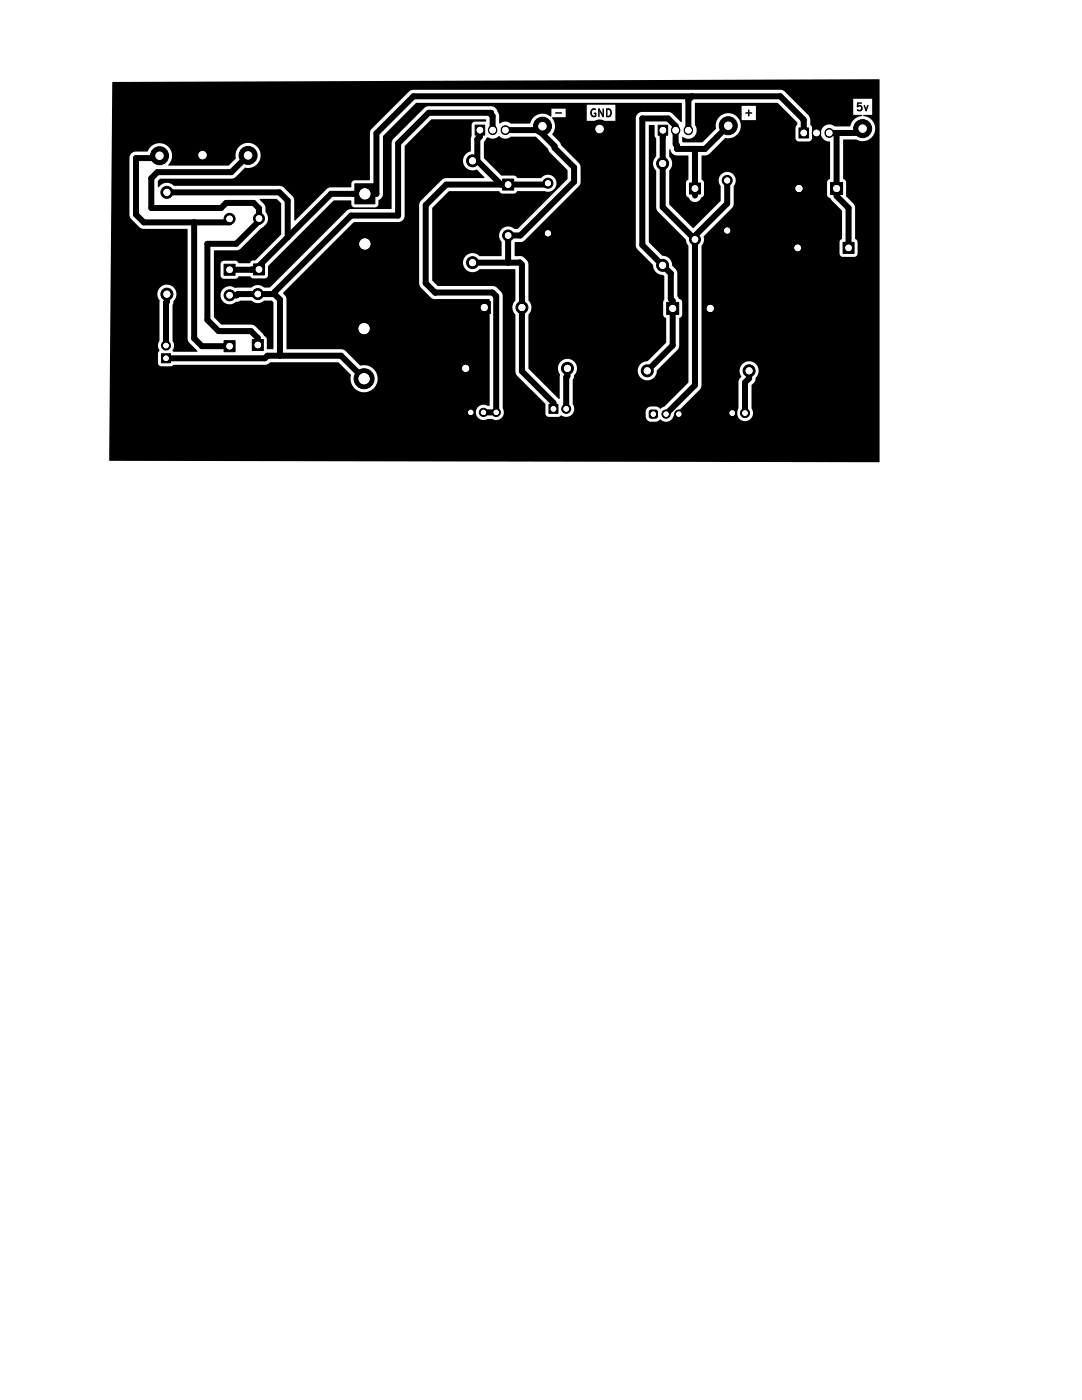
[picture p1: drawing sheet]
<svg xmlns="http://www.w3.org/2000/svg" width="216mm" height="279mm" viewBox="0 0 216 279" stroke-linecap="round" stroke-linejoin="round" font-family="sans-serif">
<defs><g id="words">
<g font-size="2.1">
<text x="110.7" y="22.6">_</text>
<text x="117.5" y="23.5">GND</text>
<text x="148.3" y="23.3">+</text>
<text x="170.6" y="22.3">5v</text>
</g>
</g></defs>
<g fill="#000" stroke="#000" stroke-width=".2">
<path d="M70.8 36.7h4v4h-4zM94.8 25h1.9v2h-1.9zM100.3 35.7h2.2v2.2h-2.2zM131.3 25h1.9v2h-1.9zM137.6 36.5h2.2v2.2h-2.2zM159.4 25.5h1.9v2h-1.9zM165.7 36.4h2.4v2.4h-2.4zM44.7 52.7h2.2v2.2h-2.2zM50.6 52.7h2.2v2.2h-2.2zM168.2 48.4h2.2v2.2h-2.2zM32.2 70.6h1.8v1.8h-1.8zM44.7 68h2.2v2.2h-2.2z"/>
<path d="M50.3 67.7h2.2v2.2h-2.2zM70.7 63.6h4v4h-4zM95.4 60.2h2.4v2.4h-2.4zM133 60.4h2.4v2.4h-2.4zM93.2 81.6l.3-.1 1.1 .1 .2 .3-.1 1.1-.4 .1-1-.1-.2-.3zM109.5 80.7h1.8v1.8h-1.8zM129.6 82l.4-.2 1 .1 .2 .3-.1 1.1-.3 .2-1.1-.1-.2-.3zM145.2 81.5h1.8v1.8h-1.8z"/>
<circle cx="31.8" cy="31.1" r="1.8"/>
<circle cx="33.3" cy="38.4" r="1.2"/>
<circle cx="40.4" cy="31" r="1.8"/>
<circle cx="49.5" cy="31" r="1.8"/>
<circle cx="94.3" cy="32.1" r="1.2"/>
<circle cx="108.2" cy="25.2" r="1.8"/>
<circle cx="109.3" cy="36.6" r="1"/>
<circle cx="119.6" cy="25.7" r="1.8"/>
<circle cx="132.2" cy="32.6" r="1.2"/>
<circle cx="145.1" cy="36" r="1"/>
<circle cx="145.3" cy="25.1" r="1.8"/>
<circle cx="159.4" cy="37.6" r="1.2"/>
<circle cx="172.1" cy="25.7" r="1.8"/>
<circle cx="33.3" cy="58.7" r="1.2"/>
<circle cx="45.8" cy="58.9" r="1.1"/>
<circle cx="45.8" cy="43.7" r="1.1"/>
<circle cx="51.4" cy="58.7" r="1.1"/>
<circle cx="51.7" cy="43.6" r="1.1"/>
<circle cx="72.8" cy="48.7" r="2"/>
<circle cx="94.3" cy="52.4" r="1.2"/>
<circle cx="101.4" cy="47" r="1.1"/>
<circle cx="109.3" cy="46.6" r="1"/>
<circle cx="132.2" cy="53" r="1.2"/>
<circle cx="138.7" cy="47.8" r="1.1"/>
<circle cx="145.1" cy="46" r="1"/>
<circle cx="159.2" cy="49.5" r="1.1"/>
<circle cx="33.1" cy="69" r=".9"/>
<circle cx="72.7" cy="75.6" r="2"/>
<circle cx="92.9" cy="73.5" r="1.2"/>
<circle cx="104.1" cy="61.4" r="1.2"/>
<circle cx="113.2" cy="73.5" r="1.2"/>
<circle cx="129.2" cy="74" r="1.2"/>
<circle cx="141.7" cy="61.6" r="1.2"/>
<circle cx="149.5" cy="74" r="1.2"/>
<circle cx="96.5" cy="82.3" r=".83"/>
<circle cx="99" cy="82.3" r=".83"/>
<circle cx="113" cy="81.6" r=".9"/>
<circle cx="132.9" cy="82.6" r=".82"/>
<circle cx="135.4" cy="82.6" r=".82"/>
<circle cx="148.7" cy="82.4" r=".9"/>
</g>
<path d="M98.3 25.9v.1M100.8 25.9v.1M134.8 26h.1M137.4 26h.1M162.9 26.5v.1M165.5 26.5v.1" fill="none" stroke="#000" stroke-width="1.9"/>
<g fill="none" stroke="#000" stroke-width="1.2">
<path d="M138.1 19.2l-.7 .8v6M31.4 31.5h-4.3v11.3l1.6 1.6h17.1v-.7M31.8 31.1l-.4 .5M33.3 38.4h22.5l1.6 1.6v7.3M49.5 31l-3.3 3.4h-14.8l-1.2 1.2v5.9h13.9l1-1h5.5l1.1 1.1v2.7M94.3 32.1h.9M95.2 32.1l4.8 4.7M95.8 26v1.3l-.6 .5v4.3M98.3 26v-2.8l-.3-.4v-.3h-12.5l-6.1 6.1v14.4h-9.3l-15.3 15.3v.4M100.8 26h6.7M107.5 26l3.2 3.2v.3l3.9 3.9v2.9l-10.8 10.7h-2.4v5.4M108.2 25.2l-.7 .8"/>
<path d="M109.3 36.6l-.2 .2h-20l-4.2 4.1v15.6l1.9 1.9h11.5l.7 .7v23.2h-2.5M119.6 25.7l.3 .3v60.9l.1 .1M132.2 32.6h.1M132.3 26l-.1 15.3 6.5 6.5M138.7 29.7v9.3M145.1 36v4.6l-6.4 6.5M145.3 25.1l-4.6 4.6h-5.6v-.7l-.3-.3v-3.5l-1.5-1.6h-5.1v25.3l5.7 5.7M159.8 37.3l-.1 .8M160.4 26.5l-.1-2.7-4.6-4.6h-73.2l-7.4 7.4v12.1h-9l-15.1 15.1M162.9 26.5v10.5l-.6 .6h-2.9l-.2 .3v41.5l-7.6 7.6h-50.9l-3.7 3.7h-63.8l-1.8-1.9v-12.9l-2.8-2.8v-25.7l-.2-.2h-.7l-3.5-3.5v-15.9h13l3.2 3.2M166.9 26.5v12.6l2.4 2.4v8M172.1 25.7l-.8 .8h-5.8"/>
<path d="M33.3 58.7v1.5l-.2 .2v8.6M38.7 44.4v23.1l1.6 1.6h5.5M51.7 53.8h-5.9M51.7 44.1l-4.6 4.6h-5.7v15.1l2.2 2.3h6.5l1.3 1.3v1.4M54.8 58.7l1.1 1.1v11.2M54.8 58.7h-7.3l-.3 .2h-1.4M72.7 51.4v14.2M94.3 52.4h9.4l.4 .4v21.3l6.3 6.3v1.2M119.9 46.3l-.3 .3h-10.3M133.9 54.6v5.1l.3 .4v8.8l-5 5.1M133.9 54.6h.1M138.7 47.1v29.8l-5.8 5.7"/>
<path d="M145.1 46l-3.4 3.4v12.2l4.8 4.7-.4 .4v15.7l-.2 .2M33.1 71.5h19.7l.6-.5h14.7l4.6 4.6M72.7 64.4l5 5.1v14.2l3.6 3.6v3.3M77.6 69.4h.1M92.9 73.5l.2 .2M96.6 61.4h-1.2l-2.5 2.4v17.5l1 1v8.2l.2 .2M113.2 73.5v1.5l-.2 .3v6.3M149.5 74v1.5l-.8 .8v6.1M81.3 90.6v.1M126.7 86.3h.1M126.7 86.3v.7M135.6 82.4l-.2 .2h10.5"/>
<path d="M145.9 82.6v4.3l.1 .1"/>
</g>
<path d="M138.7 47.1v.7" fill="none" stroke="#000" stroke-width=".2"/>
<path d="M22.4 16.4l153.1-.5-.1 76.3-153.6-.3 .5-60.5h3.5v11.5l.3 .8 1.7 1.7 .8 .3 8.8 .1v21.8l.3 .8 1.7 1.7-4.7 .1-.3-.2a1.82 1.82 0 0 0 0-2v-7.1l.2-.8a1.94 1.94 0 0 0 .1-2.7 1.94 1.94 0 0 0-2.8-.1 1.94 1.94 0 0 0 0 2.8l-.1 8a2.06 2.06 0 0 0 0 1.9l-.3 .5v2l.3 .5 .3 .1h2l.6-.3h18.2l1-.5h13.6l2.5 2.5a2.74 2.74 0 0 0 2.4 3.5 2.74 2.74 0 0 0 3-3 2.74 2.74 0 0 0-3.6-2.4l-2.9-2.9-.5-.3h-11.2v-10l-.2-.6-.5-.6 14.1-14.1 8.9-.1 .9-.4 .3-.8v-13.9l5.3-5.4h10.9l.1 .1-.1 .4h-2.1a.69 .69 0 0 0-.7 .6l-.2 5.3a1.95 1.95 0 0 0-1.4 2.5 1.95 1.95 0 0 0 2.7 1.2l1.4 1.4v.2l-8 .1-4.9 4.8-.1 16.2 .3 .8 2.1 2 .5 .3 11.2 .1v21.1l-.4 .1a1.54 1.54 0 0 0-2.4 1.3 1.54 1.54 0 0 0 2.4 1.3h.9a1.54 1.54 0 0 0 1.9-.2 1.54 1.54 0 0 0 .2-1.9l-.1-22.9-1.1-1.2-.5-.3h-11.2l-1.1-1.1-.1-14.5 3.4-3.4h9.9l.7 .5h2.3l.4-.1 .3-.4h5.5a1.72 1.72 0 0 0 2.1-.8 1.72 1.72 0 0 0-.6-2.2 1.72 1.72 0 0 0-2.3 .4h-4.6l-.7-.5h-2.6l-3.4-3.5-.1-3.1 .6-.8a.57 .57 0 0 1 .8 0 1.99 1.99 0 0 0 1.7-.5l.2 .2a1.71 1.71 0 0 0 2.2 0h4.9l2.4 2.4 .4 .7 3.6 3.6-.1 1.8-9.9 9.9h-.6a1.84 1.84 0 0 0-2.6 0 1.84 1.84 0 0 0 0 2.6l-.1 2.8h-4.3a1.91 1.91 0 0 0-2.8 0 1.91 1.91 0 0 0 .1 2.7 1.91 1.91 0 0 0 2.7-.1h7.1v6.3a1.96 1.96 0 0 0 0 2.8l.1 11.6 .3 .6 5.6 5.6v2a.69 .69 0 0 0 .7 .6h2l.4-.3a1.75 1.75 0 0 0 2.7-1.4l-.3-.9v-4.8l.2-.8a1.93 1.93 0 0 0 .1-2.7 1.93 1.93 0 0 0-2.7-.2 1.93 1.93 0 0 0-.1 2.7l-.1 4.7-.2 .1-6.1-6.1 .1-10.8a1.96 1.96 0 0 0-.1-2.8v-7.4l-.3-.5-.7-.7-.6-.2-1.1-.1v-2.6l1.4-.1 .6-.3 10.8-10.9 .4-.7v-3.1l-.2-.6-3.7-3.7-.4-.7-1.4-1.5a2.64 2.64 0 0 0 .3-2.7h12.3v-3.2h-5.7v3.2h-6.6l-.3-.5v-.2h2.7v-1.7h-2.9v1.5l-.1 .1a2.62 2.62 0 0 0-4.2 1.4h-3.7l-.3-.2a1.89 1.89 0 0 0-2 .1l-.1-1.7-.3-.6a1.38 1.38 0 0 0-1.2-1.1h-12.7l-.7 .3-6.5 6.6-.1 13.6h-8.1l-.6 .2-15.5 15.5h-1.2a1.92 1.92 0 0 0-2.6 0l-3.1 .1a1.83 1.83 0 0 0-2.6 .2 1.83 1.83 0 0 0 .2 2.5 1.83 1.83 0 0 0 2.5 0l.9-.2h2.1a1.92 1.92 0 0 0 2.6 0h1.5l.4 .3-.1 9.4-1.2-.1-.1-2.1-2.4-2.5-.6-.2h-6l-1.5-1.5v-13.3l4.9-.1 4.5-4.4a2.02 2.02 0 0 0 .9-3.2l-.1-1.2-1.1-1.2 .1-.2h3.3l.9 .8v6.3l-5.1 5.1-.7 .1-.4 .5h-2.2l-.7-.5h-2.4a.69 .69 0 0 0-.6 .7v2.3a.69 .69 0 0 0 .7 .6h2.3l.7-.5h2.2l.6 .5 2.6-.1 .4-.5v-1.9l13.1-13.1h3.4l.1 .1v.6a.69 .69 0 0 0 .7 .7h4.1l.6-.4v-1.1l.6-.4 .3-.7v-11.7l6.7-6.6h52.8l.2 .1v3.7l-.3 .1-1.6-1.7-.6-.3-5.3-.1a1.3 1.3 0 0 0-1.4 1.2v25.5l.3 .8 3.1 3.1a2.02 2.02 0 0 0 2 2l.3 .3v4.6l-.3 .5v2.5l.2 .4 .4 .3v4.8l-3.6 3.8a1.92 1.92 0 0 0-2.1 1.9 1.92 1.92 0 0 0 2 1.9 1.92 1.92 0 0 0 1.9-2l4.1-4.1 .3-.8v-5.5l.5-.3 .1-.3v-2.6l-.1-.4-.5-.3-.3-.5-.1-4.8-.3-.6-.6-.6a2.09 2.09 0 0 0-2.1-2.1l-2.6-2.7v-23.2l.1-.2h.9l.1 .2v2l.3 .6v3.5a1.98 1.98 0 0 0 0 2.9l.1 7.7 5.8 6 .3 .8 .3 .5v27.2l-4.8 4.8-.8 .5-.7-.4-1.3-.1a1.11 1.11 0 0 0-1 1v1.1a1.11 1.11 0 0 0 1.1 1l1.2-.1 .6-.4a1.64 1.64 0 0 0 2.7-.7l.7-.7h12a1.61 1.61 0 0 0 2 1.7 1.61 1.61 0 0 0 .9-2.5v-4.6l.2-.3a1.49 1.49 0 0 0 .6-1.2 1.93 1.93 0 0 0 0-2.7 1.93 1.93 0 0 0-2.6-.1 1.93 1.93 0 0 0-.3 2.6l-.4 .4-.1 .6v5.3l-.3 .8h-12l4.6-4.6 .3-.7v-28a2.15 2.15 0 0 0 .4-1.9l5.8-5.8 .2-.6v-3.6a1.71 1.71 0 0 0-.2-2.4 1.71 1.71 0 0 0-2.3 .1 1.71 1.71 0 0 0-.1 2.4v2.9l-5.5 5.4-4.8-4.7 .1-6.8a1.96 1.96 0 0 0-.1-2.8v-1.3l.2-.1a1.5 1.5 0 0 0 1.5 1.2l2.2 .1v4.7l-.4 .3-.1 .4v2.3l.4 .6a1.67 1.67 0 0 0 1.5 .9l.7-.3 1-1.2v-2.4l-.5-.6v-4.7l1-.1 .5-.3 3.2-3.1a2.55 2.55 0 0 0 2.5-.9 2.55 2.55 0 0 0 .4-2.7h3.2v-2.9h-2.8v2.9h-.4a2.53 2.53 0 0 0-3.2-1.2 2.53 2.53 0 0 0-1.6 2.9l-2.7 2.7h-3.8l-.2-.2v-.8l.2-.1a1.71 1.71 0 0 0 2.3-.1 1.71 1.71 0 0 0 .1-2.3v-4.4h16.4l4 4v.4l-.4 .6v2.2l.3 .4 .4 .1h2.2l.4-.5v-1.3h1.8v.3a1.82 1.82 0 0 0 1.8 1.6v7.3l-.4 .4-.2 .3v2.6a.88 .88 0 0 0 .7 .7l2.3 2.5v5.5l-.5 .6 .1 2.7 .5 .4 2.6-.1 .4-.5v-2.4l-.1-.4-.4-.3v-6.2l-.3-.7-1.5-1.6v-2.8l-.1-.3-.5-.4v-7.6l.2-.2 2.5 .1a2.53 2.53 0 0 0 3.7-1.6 2.53 2.53 0 0 0-2.4-3.2l.1-.2h1.7v-3.2h-3.8v3.2h1.7l.1 .2a3 3 0 0 0-2.4 2.1h-3.1a1.66 1.66 0 0 0-2.7 1.2h-1.8v-1l-.3-.5-.1-1.2-.3-.7-4.8-4.8-.7-.3h-73.4l-.7 .3-7.8 7.9-.1 9.8-3.3 .1-.3 .4-.2 1h-4l-.6 .2-6.5 6.4-.2-.1-.1-4.4-2-2.1-.5-.3h-21.4a1.96 1.96 0 0 0-3 .2h-.2v-1.1l.5-.5h14.3l.7-.3 1.9-1.9a2.53 2.53 0 0 0 3.1-2.3 2.53 2.53 0 0 0-2.7-2.7 2.53 2.53 0 0 0-2.3 3.2l-1.4 1.4-12-.1a2.57 2.57 0 0 0-.4-4 2.57 2.57 0 0 0-3.8 1.2h-2.4a1.3 1.3 0 0 0-1.2 1.2h-3.5z" fill="#000"/>
<g fill="#fff" stroke="#fff" stroke-width=".2">
<circle cx="40.4" cy="31" r=".75"/>
<circle cx="119.6" cy="25.7" r=".75"/>
<circle cx="145.3" cy="25.1" r=".75"/>
<circle cx="108.2" cy="25.2" r=".75"/>
<circle cx="172.1" cy="25.7" r=".75"/>
<circle cx="31.8" cy="31.1" r=".75"/>
<circle cx="49.5" cy="31" r=".75"/>
<circle cx="145.1" cy="36" r=".5"/>
<circle cx="145.1" cy="46" r=".5"/>
<circle cx="96.6" cy="61.4" r=".6"/>
<circle cx="104.1" cy="61.4" r=".6"/>
<circle cx="51.7" cy="53.8" r=".55"/>
<circle cx="51.7" cy="43.6" r=".55"/>
<circle cx="95.8" cy="26" r=".55"/>
<circle cx="98.3" cy="26" r=".55"/>
<circle cx="100.8" cy="26" r=".55"/>
<circle cx="146.1" cy="82.4" r=".45"/>
<circle cx="148.7" cy="82.4" r=".45"/>
<circle cx="138.7" cy="37.6" r=".55"/>
<circle cx="138.7" cy="47.8" r=".55"/>
<circle cx="94.3" cy="32.1" r=".6"/>
<circle cx="94.3" cy="52.4" r=".6"/>
<circle cx="72.7" cy="65.6" r="1"/>
<circle cx="72.7" cy="75.6" r="1"/>
<circle cx="132.3" cy="26" r=".55"/>
<circle cx="134.8" cy="26" r=".55"/>
<circle cx="137.4" cy="26" r=".55"/>
<circle cx="101.4" cy="36.8" r=".55"/>
<circle cx="101.4" cy="47" r=".55"/>
<circle cx="45.8" cy="69.1" r=".55"/>
<circle cx="45.8" cy="58.9" r=".55"/>
<circle cx="169.3" cy="49.5" r=".55"/>
<circle cx="159.2" cy="49.5" r=".55"/>
<circle cx="160.4" cy="26.5" r=".55"/>
<circle cx="162.9" cy="26.5" r=".55"/>
<circle cx="165.5" cy="26.5" r=".55"/>
<circle cx="166.9" cy="37.6" r=".6"/>
<circle cx="159.4" cy="37.6" r=".6"/>
<circle cx="45.8" cy="53.8" r=".55"/>
<circle cx="45.8" cy="43.7" r=".55"/>
<circle cx="132.2" cy="53" r=".6"/>
<circle cx="132.2" cy="32.6" r=".6"/>
<circle cx="33.1" cy="71.5" r=".45"/>
<circle cx="33.1" cy="69" r=".45"/>
<circle cx="92.9" cy="73.5" r=".6"/>
<circle cx="113.2" cy="73.5" r=".6"/>
<circle cx="129.2" cy="74" r=".6"/>
<circle cx="149.5" cy="74" r=".6"/>
<circle cx="72.8" cy="38.7" r="1"/>
<circle cx="72.8" cy="48.7" r="1"/>
<circle cx="134.2" cy="61.6" r=".6"/>
<circle cx="141.7" cy="61.6" r=".6"/>
<circle cx="33.3" cy="38.4" r=".6"/>
<circle cx="33.3" cy="58.7" r=".6"/>
<circle cx="110.4" cy="81.6" r=".45"/>
<circle cx="113" cy="81.6" r=".45"/>
<circle cx="130.4" cy="82.6" r=".43"/>
<circle cx="132.9" cy="82.6" r=".43"/>
<circle cx="135.4" cy="82.6" r=".43"/>
<circle cx="93.9" cy="82.3" r=".42"/>
<circle cx="96.5" cy="82.3" r=".42"/>
<circle cx="99" cy="82.3" r=".42"/>
<circle cx="51.4" cy="68.8" r=".55"/>
<circle cx="51.4" cy="58.7" r=".55"/>
<circle cx="109.3" cy="46.6" r=".5"/>
<circle cx="109.3" cy="36.6" r=".5"/>
</g>
<use href="#words"/>
</svg>
